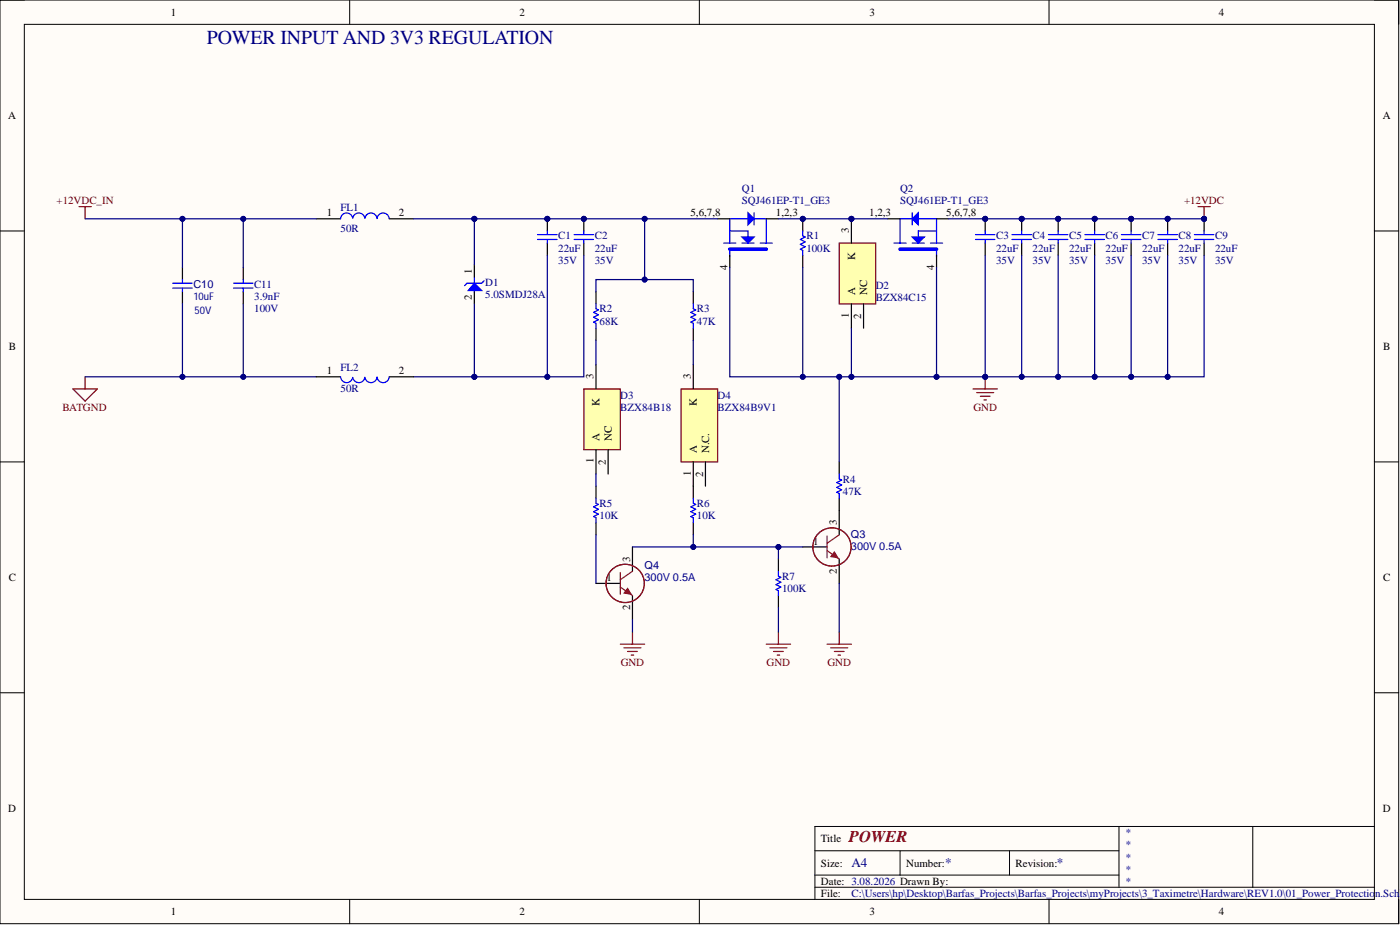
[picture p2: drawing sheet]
<svg xmlns="http://www.w3.org/2000/svg" width="292mm" height="193mm" viewBox="0 0 292 193" stroke-linecap="round" stroke-linejoin="round" font-family="sans-serif">
<defs><g id="words">
<text font-size="4.1" fill="#000080" x="43.1" y="9.3">POWER INPUT AND 3V3 REGULATION</text>
<text font-size="3.4" fill="#800000" x="177.1" y="175.7">POWER</text>
<g font-size="2.7" fill="#000080">
<text x="177.6" y="181">A4</text>
<text x="197.2" y="181">*</text>
<text x="220.5" y="181">*</text>
</g>
<g font-size="2.3">
<text x="35.6" y="3.3">1</text>
<text x="108.4" y="3.3">2</text>
<text x="181.4" y="3.3">3</text>
<text x="254.3" y="3.3">4</text>
<text x="1.7" y="24.9">A</text>
<text x="288.5" y="24.9">A</text>
<text x="68.2" y="45.1">1</text>
<text x="83.2" y="45.1">2</text>
<text x="144.1" y="45.1">5,6,7,8</text>
<text x="161.9" y="45.1">1,2,3</text>
<text x="181.4" y="45.1">1,2,3</text>
<text x="197.4" y="45.1">5,6,7,8</text>
<text x="177.1" y="48.7" transform="rotate(-90 177.1 48.7)">3</text>
<text x="98.5" y="57.2" transform="rotate(-90 98.5 57.2)">1</text>
<text x="151.8" y="56.3" transform="rotate(-90 151.8 56.3)">4</text>
<text x="178.4" y="54.2" transform="rotate(-90 178.4 54.2)">K</text>
<text x="194.9" y="56.3" transform="rotate(-90 194.9 56.3)">4</text>
<text x="98.5" y="62.5" transform="rotate(-90 98.5 62.5)">2</text>
<text x="178.4" y="61.6" transform="rotate(-90 178.4 61.6)">A</text>
<text x="180.9" y="61.6" transform="rotate(-90 180.9 61.6)">NC</text>
<text x="177.1" y="66.3" transform="rotate(-90 177.1 66.3)">1</text>
<text x="179.7" y="66.5" transform="rotate(-90 179.7 66.5)">2</text>
<text x="1.8" y="73">B</text>
<text x="288.6" y="73">B</text>
<text x="68.2" y="78.1">1</text>
<text x="83.2" y="78.1">2</text>
<text x="123.8" y="79.1" transform="rotate(-90 123.8 79.1)">3</text>
<text x="144.1" y="79.1" transform="rotate(-90 144.1 79.1)">3</text>
<text x="125.1" y="84.6" transform="rotate(-90 125.1 84.6)">K</text>
<text x="145.4" y="84.6" transform="rotate(-90 145.4 84.6)">K</text>
<text x="125.1" y="92" transform="rotate(-90 125.1 92)">A</text>
<text x="127.6" y="92" transform="rotate(-90 127.6 92)">NC</text>
<text x="145.4" y="94.6" transform="rotate(-90 145.4 94.6)">A</text>
<text x="147.9" y="94.6" transform="rotate(-90 147.9 94.6)">N.C.</text>
<text x="123.8" y="96.7" transform="rotate(-90 123.8 96.7)">1</text>
<text x="126.4" y="96.9" transform="rotate(-90 126.4 96.9)">2</text>
<text x="144.1" y="99.2" transform="rotate(-90 144.1 99.2)">1</text>
<text x="146.7" y="99.4" transform="rotate(-90 146.7 99.4)">2</text>
<text x="169.7" y="113.6">1</text>
<text x="174.6" y="109.5" transform="rotate(-90 174.6 109.5)">3</text>
<text x="131.5" y="117.1" transform="rotate(-90 131.5 117.1)">3</text>
<text x="174.6" y="119.7" transform="rotate(-90 174.6 119.7)">2</text>
<text x="1.8" y="121.2">C</text>
<text x="126.5" y="121.2">1</text>
<text x="288.6" y="121.2">C</text>
<text x="131.5" y="127.3" transform="rotate(-90 131.5 127.3)">2</text>
<text x="1.7" y="169.4">D</text>
<text x="288.5" y="169.4">D</text>
<text x="171.3" y="175.7">Title</text>
<text x="171.3" y="180.8">Size:</text>
<text x="171.3" y="184.6">Date: 3.08.2026 Drawn By:</text>
<text x="189.1" y="180.8">Number:</text>
<text x="211.9" y="180.8">Revision:</text>
<text x="35.6" y="190.9">1</text>
<text x="108.4" y="190.9">2</text>
<text x="171.3" y="187.1">File:</text>
<text x="181.4" y="190.9">3</text>
<text x="254.3" y="190.9">4</text>
</g>
<g font-size="2.3" fill="#000080">
<text x="154.8" y="40.1">Q1</text>
<text x="187.8" y="40.1">Q2</text>
<text x="71.1" y="43.9">FL1</text>
<text x="154.8" y="42.6">SQJ461EP-T1_GE3</text>
<text x="187.8" y="42.6">SQJ461EP-T1_GE3</text>
<text x="71.1" y="48.4">50R</text>
<text x="116.5" y="52.5">22uF</text>
<text x="116.5" y="50">C1</text>
<text x="124.1" y="52.5">22uF</text>
<text x="124.1" y="50">C2</text>
<text x="168.2" y="52.5">100K</text>
<text x="168.2" y="50">R1</text>
<text x="207.8" y="52.5">22uF</text>
<text x="207.8" y="50">C3</text>
<text x="215.4" y="52.5">22uF</text>
<text x="215.4" y="50">C4</text>
<text x="223.1" y="52.5">22uF</text>
<text x="223.1" y="50">C5</text>
<text x="230.7" y="52.5">22uF</text>
<text x="230.7" y="50">C6</text>
<text x="238.3" y="52.5">22uF</text>
<text x="238.3" y="50">C7</text>
<text x="245.9" y="52.5">22uF</text>
<text x="245.9" y="50">C8</text>
<text x="253.5" y="52.5">22uF</text>
<text x="253.5" y="50">C9</text>
<text x="101.3" y="59.6">D1</text>
<text x="116.5" y="55">35V</text>
<text x="124.1" y="55">35V</text>
<text x="207.8" y="55">35V</text>
<text x="215.4" y="55">35V</text>
<text x="223.1" y="55">35V</text>
<text x="230.7" y="55">35V</text>
<text x="238.3" y="55">35V</text>
<text x="245.9" y="55">35V</text>
<text x="253.5" y="55">35V</text>
<text x="40.3" y="60.1">C10</text>
<text x="53" y="62.6">3.9nF</text>
<text x="53" y="65.2">100V</text>
<text x="53" y="60.1">C11</text>
<text x="101.3" y="62.1">5.0SMDJ28A</text>
<text x="125.1" y="65.2">R2</text>
<text x="145.4" y="65.2">R3</text>
<text x="182.7" y="60.4">D2</text>
<text x="182.7" y="62.9">BZX84C15</text>
<text x="125.1" y="67.7">68K</text>
<text x="145.4" y="67.7">47K</text>
<text x="71.1" y="77.3">FL2</text>
<text x="71.1" y="81.9">50R</text>
<text x="129.4" y="83.2">D3</text>
<text x="149.7" y="83.2">D4</text>
<text x="129.4" y="85.7">BZX84B18</text>
<text x="149.7" y="85.7">BZX84B9V1</text>
<text x="175.9" y="100.7">R4</text>
<text x="125.1" y="105.7">R5</text>
<text x="145.4" y="105.7">R6</text>
<text x="175.9" y="103.2">47K</text>
<text x="125.1" y="108.3">10K</text>
<text x="145.4" y="108.3">10K</text>
<text x="177.6" y="112.2">Q3</text>
<text x="134.5" y="118.7">Q4</text>
<text x="177.6" y="114.7">300V 0.5A</text>
<text x="134.5" y="121.2">300V 0.5A</text>
<text x="163.2" y="123.5">100K</text>
<text x="163.2" y="120.9">R7</text>
<text x="234.7" y="174.4">*</text>
<text x="234.7" y="177">*</text>
<text x="234.7" y="179.5">*</text>
<text x="234.7" y="182.1">*</text>
<text x="234.7" y="184.6">*</text>
<text x="177.6" y="187.1">C:\Users\hp\Desktop\Barfas_Projects\Barfas_Projects\myProjects\3_Taximetre\Hardware\REV1.0\01_Power_Protection.SchD</text>
</g>
<g font-size="2.3" fill="#800000">
<text x="11.8" y="42.6">+12VDC_IN</text>
<text x="247" y="42.6">+12VDC</text>
<text x="13" y="85.7">BATGND</text>
<text x="203.1" y="85.7">GND</text>
<text x="129.5" y="138.9">GND</text>
<text x="160" y="138.9">GND</text>
<text x="172.6" y="138.9">GND</text>
</g>
<g font-size="2.2" fill="#000080">
<text x="40.3" y="62.6">10uF</text>
<text x="40.6" y="65.4">50V</text>
</g>
</g></defs>
<path d="M0 0h291.8v192.7h-291.8z" fill-rule="evenodd" fill="#fffcf8"/>
<path d="M0 0h291.8v192.7h-291.8z" fill="none" stroke="#000" stroke-width=".21"/>
<path d="M5.1 5.1h281.7v182.5h-281.7z" fill-rule="evenodd" fill="#fffcf8"/>
<g fill="none" stroke="#000" stroke-width=".21">
<path d="M0 0h5.1M5.1 5.1h281.7v182.5h-281.7zM73 0v5.1M145.9 0v5.1M218.9 0v5.1M286.8 0h5v5.1M0 48.2h5.1M286.8 48.2h5M0 96.4h5.1M286.8 96.4h5M0 144.5h5.1M286.8 144.5h5"/>
<path d="M170 177.5h63.5M187.8 177.5v5.1M210.6 177.5v5.1M233.5 172.4v12.7M261.4 172.4v12.7M286.8 172.4h-116.8v15.2M73 187.6v5.1M145.9 187.6v5.1M170 185.1h116.8M170 182.6h63.5M218.9 187.6v5.1M291.8 187.6v5.1"/>
</g>
<g fill="none" stroke="#800000" stroke-width=".25">
<path d="M16.5 43.1h2.5M17.8 43.1v2.5M17.8 78.6v2.5M205.6 78.6v2.5M15.2 81.1h5.1l-2.5 2.6zM203 81.1h5.1M203.8 81.9h3.5M204.5 82.7h2.1M205.3 83.4h.5M129.4 134.4h5.1M130.2 135.1h3.5M130.9 135.9h2.1"/>
<path d="M131.7 136.7h.5M132 131.8v2.6M159.9 134.4h5M160.6 135.1h3.6M161.4 135.9h2M162.2 136.7h.5M162.4 131.8v2.6M172.6 134.4h5M173.3 135.1h3.6M174.1 135.9h2M174.8 136.7h.6M175.1 131.8v2.6"/>
</g>
<circle cx="205.6" cy="78.6" r=".51" fill="#000080"/>
<circle cx="205.6" cy="78.6" r=".51" fill="none" stroke="#000080" stroke-width=".21"/>
<path d="M250 43.1h2.5M251.2 43.1v2.5" fill="none" stroke="#800000" stroke-width=".25"/>
<circle cx="251.2" cy="45.6" r=".51" fill="#000080"/>
<circle cx="251.2" cy="45.6" r=".51" fill="none" stroke="#000080" stroke-width=".21"/>
<path d="M132 114.1v5.1M124.3 121.7h5.1M132 124.2v5.1" fill="none" stroke="#000" stroke-width=".25"/>
<path d="M129.4 119.4v4.6M132 119.2l-2.6 1.7M129.4 122.5l2.6 1.7" fill="none" stroke="#880444" stroke-width=".25"/>
<path d="M130.9 122.7l.8 1.3-1.5-.3z" fill="#880444"/>
<path d="M130.9 122.7l.8 1.3-1.5-.3z" fill="none" stroke="#880444" stroke-width=".21"/>
<g fill="none" stroke="#880444" stroke-width=".25">
<path d="M172.6 114.9l2.5 1.7M172.6 111.8v4.6M175.1 111.6l-2.5 1.7"/>
<circle cx="130.4" cy="121.7" r="4"/>
</g>
<path d="M167.5 114.1h5.1M175.1 106.5v5.1M175.1 116.6v5.1" fill="none" stroke="#000" stroke-width=".25"/>
<path d="M174.1 115.1l.7 1.3-1.5-.3z" fill="#880444"/>
<path d="M174.1 115.1l.7 1.3-1.5-.3z" fill="none" stroke="#880444" stroke-width=".21"/>
<circle cx="173.6" cy="114.1" r="4" fill="none" stroke="#880444" stroke-width=".25"/>
<path d="M152.3 52h7.6" fill="none" stroke="#00f" stroke-width=".76"/>
<path d="M151 50.7h2.5M152.3 52v1.5M152.3 48.2h3.8v1.2M154.8 50.7h2.5M156.1 45.6h-3.8v5.1M157.3 44.4v2.5M157.3 45.6h2.6v5.1M158.6 50.7h2.5" fill="none" stroke="#00f" stroke-width=".25"/>
<path d="M154.8 49.4h2.5l-1.2 1.3z" fill="#00f"/>
<path d="M154.8 49.4h2.5l-1.2 1.3z" fill="none" stroke="#00f" stroke-width=".25"/>
<path d="M156.1 44.4l1.2 1.2-1.2 1.3z" fill="#00f"/>
<path d="M156.1 44.4l1.2 1.2-1.2 1.3zM186.5 50.7h2.6M190.3 44.4v2.5M190.3 50.7h2.6M190.3 45.6h-2.5v5.1M191.6 45.6h3.8v5.1M194.1 50.7h2.6M195.4 52v1.5M195.4 48.2h-3.8v1.2" fill="none" stroke="#00f" stroke-width=".25"/>
<path d="M149.7 45.6h2.6M152.3 53.3v2.5M159.9 45.6h2.5" fill="none" stroke="#000" stroke-width=".25"/>
<path d="M187.8 52h7.6" fill="none" stroke="#00f" stroke-width=".76"/>
<path d="M190.3 49.4h2.6l-1.3 1.3z" fill="#00f"/>
<path d="M190.3 49.4h2.6l-1.3 1.3z" fill="none" stroke="#00f" stroke-width=".25"/>
<path d="M190.3 45.6l1.3-1.2v2.5z" fill="#00f"/>
<path d="M99 57.8v3.2M190.3 45.6l1.3-1.2v2.5z" fill="none" stroke="#00f" stroke-width=".25"/>
<path d="M185.3 45.6h2.5M195.4 53.3v2.5M195.4 45.6h2.5" fill="none" stroke="#000" stroke-width=".25"/>
<path d="M99 59.1l1.5 1.5h-2.8z" fill="#00f"/>
<path d="M99 59.1l1.5 1.5h-2.8zM101 58.6l-.5 .5h-3.1l-.5 .5M124.3 63.4v1l.6 .3-1.1 .5 1.1 .5-1.1 .5 1.1 .5-1.1 .5 .5 .3v1M144.6 63.4v1l.6 .3-1.1 .5 1.1 .5-1.1 .5 1.1 .5-1.1 .5 .5 .3v1M175.1 98.9v1l.5 .3-1 .5 1 .5-1 .5 1 .5-1 .5 .5 .2v1.1M124.3 104v1l.6 .2-1.1 .5 1.1 .5-1.1 .5 1.1 .6-1.1 .5 .5 .2v1M144.6 104v1l.6 .2-1.1 .5 1.1 .5-1.1 .5 1.1 .6-1.1 .5 .5 .2v1M162.4 119.2v1l.5 .2-1 .5 1 .6-1 .5 1 .5-1 .5 .5 .2v1" fill="none" stroke="#00f" stroke-width=".25"/>
<g fill="none" stroke="#000" stroke-width=".25">
<path d="M99 55.3v2.5M99 60.9v2.5M124.3 60.9v2.5M124.3 68.5v2.5M144.6 60.9v2.5M144.6 68.5v2.5M175.1 96.4v2.5M124.3 101.4v2.6M124.3 109v2.6M144.6 101.4v2.6M144.6 109v2.6M162.4 116.6v2.6"/>
<path d="M175.1 104v2.5M162.4 124.2v2.6"/>
</g>
<circle cx="167.5" cy="45.6" r=".51" fill="#000080"/>
<circle cx="167.5" cy="45.6" r=".51" fill="none" stroke="#000080" stroke-width=".21"/>
<path d="M167.5 45.6v2.6" fill="none" stroke="#000" stroke-width=".25"/>
<circle cx="167.5" cy="45.6" r=".51" fill="#000080"/>
<circle cx="167.5" cy="45.6" r=".51" fill="none" stroke="#000080" stroke-width=".21"/>
<path d="M167.5 53.3v2.5" fill="none" stroke="#000" stroke-width=".25"/>
<path d="M167.5 48.2v1l.5 .2-1 .6 1 .5-1 .5 1 .5-1 .5 .5 .2v1.1" fill="none" stroke="#00f" stroke-width=".25"/>
<circle cx="205.6" cy="45.6" r=".51" fill="#000080"/>
<circle cx="205.6" cy="45.6" r=".51" fill="none" stroke="#000080" stroke-width=".21"/>
<path d="M205.6 45.6v2.6" fill="none" stroke="#000" stroke-width=".25"/>
<circle cx="205.6" cy="45.6" r=".51" fill="#000080"/>
<circle cx="205.6" cy="45.6" r=".51" fill="none" stroke="#000080" stroke-width=".21"/>
<path d="M205.6 50.7v2.6" fill="none" stroke="#000" stroke-width=".25"/>
<path d="M203.5 50h4.1M203.5 48.9h4.1M205.6 48.2v.7M205.6 50v.7" fill="none" stroke="#00f" stroke-width=".25"/>
<circle cx="213.2" cy="45.6" r=".51" fill="#000080"/>
<circle cx="213.2" cy="45.6" r=".51" fill="none" stroke="#000080" stroke-width=".21"/>
<path d="M213.2 45.6v2.6" fill="none" stroke="#000" stroke-width=".25"/>
<circle cx="213.2" cy="45.6" r=".51" fill="#000080"/>
<circle cx="213.2" cy="45.6" r=".51" fill="none" stroke="#000080" stroke-width=".21"/>
<path d="M213.2 50.7v2.6" fill="none" stroke="#000" stroke-width=".25"/>
<path d="M211.1 50h4.1M211.1 48.9h4.1M213.2 48.2v.7M213.2 50v.7" fill="none" stroke="#00f" stroke-width=".25"/>
<circle cx="220.8" cy="45.6" r=".51" fill="#000080"/>
<circle cx="220.8" cy="45.6" r=".51" fill="none" stroke="#000080" stroke-width=".21"/>
<path d="M220.8 45.6v2.6" fill="none" stroke="#000" stroke-width=".25"/>
<circle cx="220.8" cy="45.6" r=".51" fill="#000080"/>
<circle cx="220.8" cy="45.6" r=".51" fill="none" stroke="#000080" stroke-width=".21"/>
<path d="M220.8 50.7v2.6" fill="none" stroke="#000" stroke-width=".25"/>
<path d="M218.7 50h4.1M218.7 48.9h4.1M220.8 48.2v.7M220.8 50v.7" fill="none" stroke="#00f" stroke-width=".25"/>
<circle cx="228.4" cy="45.6" r=".51" fill="#000080"/>
<circle cx="228.4" cy="45.6" r=".51" fill="none" stroke="#000080" stroke-width=".21"/>
<path d="M228.4 45.6v2.6" fill="none" stroke="#000" stroke-width=".25"/>
<circle cx="228.4" cy="45.6" r=".51" fill="#000080"/>
<circle cx="228.4" cy="45.6" r=".51" fill="none" stroke="#000080" stroke-width=".21"/>
<path d="M228.4 50.7v2.6" fill="none" stroke="#000" stroke-width=".25"/>
<path d="M226.4 50h4M226.4 48.9h4M228.4 48.2v.7M228.4 50v.7" fill="none" stroke="#00f" stroke-width=".25"/>
<circle cx="236" cy="45.6" r=".51" fill="#000080"/>
<circle cx="236" cy="45.6" r=".51" fill="none" stroke="#000080" stroke-width=".21"/>
<path d="M236 45.6v2.6" fill="none" stroke="#000" stroke-width=".25"/>
<circle cx="236" cy="45.6" r=".51" fill="#000080"/>
<circle cx="236" cy="45.6" r=".51" fill="none" stroke="#000080" stroke-width=".21"/>
<path d="M236 50.7v2.6" fill="none" stroke="#000" stroke-width=".25"/>
<path d="M234 50h4M234 48.9h4M236 48.2v.7M236 50v.7" fill="none" stroke="#00f" stroke-width=".25"/>
<circle cx="243.6" cy="45.6" r=".51" fill="#000080"/>
<circle cx="243.6" cy="45.6" r=".51" fill="none" stroke="#000080" stroke-width=".21"/>
<path d="M243.6 45.6v2.6" fill="none" stroke="#000" stroke-width=".25"/>
<circle cx="243.6" cy="45.6" r=".51" fill="#000080"/>
<circle cx="243.6" cy="45.6" r=".51" fill="none" stroke="#000080" stroke-width=".21"/>
<path d="M243.6 50.7v2.6" fill="none" stroke="#000" stroke-width=".25"/>
<path d="M241.6 50h4M241.6 48.9h4M243.6 48.2v.7M243.6 50v.7" fill="none" stroke="#00f" stroke-width=".25"/>
<circle cx="251.2" cy="45.6" r=".51" fill="#000080"/>
<circle cx="251.2" cy="45.6" r=".51" fill="none" stroke="#000080" stroke-width=".21"/>
<path d="M251.2 45.6v2.6" fill="none" stroke="#000" stroke-width=".25"/>
<circle cx="251.2" cy="45.6" r=".51" fill="#000080"/>
<circle cx="251.2" cy="45.6" r=".51" fill="none" stroke="#000080" stroke-width=".21"/>
<path d="M251.2 50.7v2.6" fill="none" stroke="#000" stroke-width=".25"/>
<path d="M249.2 50h4.1M249.2 48.9h4.1M251.2 48.2v.7M251.2 50v.7" fill="none" stroke="#00f" stroke-width=".25"/>
<circle cx="114.2" cy="45.6" r=".51" fill="#000080"/>
<circle cx="114.2" cy="45.6" r=".51" fill="none" stroke="#000080" stroke-width=".21"/>
<path d="M114.2 45.6v2.6" fill="none" stroke="#000" stroke-width=".25"/>
<circle cx="114.2" cy="45.6" r=".51" fill="#000080"/>
<circle cx="114.2" cy="45.6" r=".51" fill="none" stroke="#000080" stroke-width=".21"/>
<path d="M114.2 50.7v2.6" fill="none" stroke="#000" stroke-width=".25"/>
<path d="M112.2 50h4M112.2 48.9h4M114.2 48.2v.7M114.2 50v.7" fill="none" stroke="#00f" stroke-width=".25"/>
<circle cx="121.8" cy="45.6" r=".51" fill="#000080"/>
<circle cx="121.8" cy="45.6" r=".51" fill="none" stroke="#000080" stroke-width=".21"/>
<path d="M121.8 45.6v2.6" fill="none" stroke="#000" stroke-width=".25"/>
<circle cx="121.8" cy="45.6" r=".51" fill="#000080"/>
<circle cx="121.8" cy="45.6" r=".51" fill="none" stroke="#000080" stroke-width=".21"/>
<path d="M121.8 50.7v2.6" fill="none" stroke="#000" stroke-width=".25"/>
<path d="M119.8 50h4M119.8 48.9h4M121.8 48.2v.7M121.8 50v.7" fill="none" stroke="#00f" stroke-width=".25"/>
<circle cx="177.6" cy="45.6" r=".51" fill="#000080"/>
<circle cx="177.6" cy="45.6" r=".51" fill="none" stroke="#000080" stroke-width=".21"/>
<path d="M175.1 50.7h7.6v12.7h-7.6z" fill-rule="evenodd" fill="#ffffb0"/>
<path d="M175.1 50.7h7.6v12.7h-7.6z" fill="none" stroke="#800000" stroke-width=".25"/>
<path d="M177.6 45.6v5.1M177.6 63.4v5.1M180.2 63.4v5.1" fill="none" stroke="#000" stroke-width=".25"/>
<circle cx="177.6" cy="45.6" r=".51" fill="#000080"/>
<circle cx="177.6" cy="45.6" r=".51" fill="none" stroke="#000080" stroke-width=".21"/>
<path d="M121.8 81.1h7.6v12.7h-7.6z" fill-rule="evenodd" fill="#ffffb0"/>
<path d="M121.8 81.1h7.6v12.7h-7.6z" fill="none" stroke="#800000" stroke-width=".25"/>
<path d="M124.3 76.1v5M124.3 93.8v5.1M126.9 93.8v5.1" fill="none" stroke="#000" stroke-width=".25"/>
<path d="M142.1 81.1h7.6v15.3h-7.6z" fill-rule="evenodd" fill="#ffffb0"/>
<path d="M142.1 81.1h7.6v15.3h-7.6z" fill="none" stroke="#800000" stroke-width=".25"/>
<path d="M38.1 55.8v2.5M50.8 55.8v2.5M66 45.6h5.1M81.2 45.6h5.1M38.1 60.9v2.5M50.8 60.9v2.5M144.6 76.1v5M144.6 96.4v5M147.2 96.4v5" fill="none" stroke="#000" stroke-width=".25"/>
<path d="M36 59.1h4.1M38.1 58.3v.8M48.7 59.1h4.1M50.8 58.3v.8M73.6 45.5a1.27 1.27 0 0 0-1.3-1.1 1.27 1.27 0 0 0-1.2 1.2M73.6 45.5a1.27 1.27 0 0 1 1.3-1.1 1.27 1.27 0 0 1 1.2 1.2M76.2 45.5a1.27 1.27 0 0 1 1.3-1.1 1.27 1.27 0 0 1 1.2 1.2M78.7 45.5a1.27 1.27 0 0 1 1.3-1.1 1.27 1.27 0 0 1 1.2 1.2M36 60.1h4.1M38.1 60.1v.8M48.7 60.1h4.1M50.8 60.1v.8" fill="none" stroke="#00f" stroke-width=".25"/>
<path d="M134.5 45.6v12.7h-10.2v2.6" fill="none" stroke="#000080" stroke-width=".25"/>
<circle cx="134.5" cy="45.6" r=".51" fill="#000080"/>
<circle cx="134.5" cy="45.6" r=".51" fill="none" stroke="#000080" stroke-width=".21"/>
<circle cx="134.5" cy="58.3" r=".51" fill="#000080"/>
<circle cx="134.5" cy="58.3" r=".51" fill="none" stroke="#000080" stroke-width=".21"/>
<path d="M124.3 111.6v10.1M144.6 111.6v2.5h-12.6" fill="none" stroke="#000080" stroke-width=".25"/>
<circle cx="144.6" cy="114.1" r=".51" fill="#000080"/>
<circle cx="144.6" cy="114.1" r=".51" fill="none" stroke="#000080" stroke-width=".21"/>
<path d="M167.5 55.8v22.8" fill="none" stroke="#000080" stroke-width=".25"/>
<circle cx="167.5" cy="78.6" r=".51" fill="#000080"/>
<circle cx="167.5" cy="78.6" r=".51" fill="none" stroke="#000080" stroke-width=".21"/>
<path d="M175.1 78.6v17.8" fill="none" stroke="#000080" stroke-width=".25"/>
<circle cx="175.1" cy="78.6" r=".51" fill="#000080"/>
<circle cx="175.1" cy="78.6" r=".51" fill="none" stroke="#000080" stroke-width=".21"/>
<path d="M205.6 53.3v25.3" fill="none" stroke="#000080" stroke-width=".25"/>
<circle cx="205.6" cy="78.6" r=".51" fill="#000080"/>
<circle cx="205.6" cy="78.6" r=".51" fill="none" stroke="#000080" stroke-width=".21"/>
<path d="M213.2 53.3v25.3" fill="none" stroke="#000080" stroke-width=".25"/>
<circle cx="213.2" cy="78.6" r=".51" fill="#000080"/>
<circle cx="213.2" cy="78.6" r=".51" fill="none" stroke="#000080" stroke-width=".21"/>
<path d="M162.4 45.6h22.9" fill="none" stroke="#000080" stroke-width=".25"/>
<circle cx="177.6" cy="45.6" r=".51" fill="#000080"/>
<circle cx="177.6" cy="45.6" r=".51" fill="none" stroke="#000080" stroke-width=".21"/>
<circle cx="167.5" cy="45.6" r=".51" fill="#000080"/>
<circle cx="167.5" cy="45.6" r=".51" fill="none" stroke="#000080" stroke-width=".21"/>
<path d="M99 45.6v9.7" fill="none" stroke="#000080" stroke-width=".25"/>
<circle cx="99" cy="45.6" r=".51" fill="#000080"/>
<circle cx="99" cy="45.6" r=".51" fill="none" stroke="#000080" stroke-width=".21"/>
<path d="M197.9 45.6h53.3" fill="none" stroke="#000080" stroke-width=".25"/>
<circle cx="205.6" cy="45.6" r=".51" fill="#000080"/>
<circle cx="205.6" cy="45.6" r=".51" fill="none" stroke="#000080" stroke-width=".21"/>
<circle cx="213.2" cy="45.6" r=".51" fill="#000080"/>
<circle cx="213.2" cy="45.6" r=".51" fill="none" stroke="#000080" stroke-width=".21"/>
<circle cx="220.8" cy="45.6" r=".51" fill="#000080"/>
<circle cx="220.8" cy="45.6" r=".51" fill="none" stroke="#000080" stroke-width=".21"/>
<circle cx="228.4" cy="45.6" r=".51" fill="#000080"/>
<circle cx="228.4" cy="45.6" r=".51" fill="none" stroke="#000080" stroke-width=".21"/>
<circle cx="236" cy="45.6" r=".51" fill="#000080"/>
<circle cx="236" cy="45.6" r=".51" fill="none" stroke="#000080" stroke-width=".21"/>
<circle cx="243.6" cy="45.6" r=".51" fill="#000080"/>
<circle cx="243.6" cy="45.6" r=".51" fill="none" stroke="#000080" stroke-width=".21"/>
<circle cx="251.2" cy="45.6" r=".51" fill="#000080"/>
<circle cx="251.2" cy="45.6" r=".51" fill="none" stroke="#000080" stroke-width=".21"/>
<path d="M195.4 55.8v22.8" fill="none" stroke="#000080" stroke-width=".25"/>
<circle cx="195.4" cy="78.6" r=".51" fill="#000080"/>
<circle cx="195.4" cy="78.6" r=".51" fill="none" stroke="#000080" stroke-width=".21"/>
<path d="M228.4 53.3v25.3h-7.6" fill="none" stroke="#000080" stroke-width=".25"/>
<circle cx="220.8" cy="78.6" r=".51" fill="#000080"/>
<circle cx="220.8" cy="78.6" r=".51" fill="none" stroke="#000080" stroke-width=".21"/>
<circle cx="228.4" cy="78.6" r=".51" fill="#000080"/>
<circle cx="228.4" cy="78.6" r=".51" fill="none" stroke="#000080" stroke-width=".21"/>
<path d="M236 53.3v25.3h-7.6" fill="none" stroke="#000080" stroke-width=".25"/>
<circle cx="236" cy="78.6" r=".51" fill="#000080"/>
<circle cx="236" cy="78.6" r=".51" fill="none" stroke="#000080" stroke-width=".21"/>
<circle cx="228.4" cy="78.6" r=".51" fill="#000080"/>
<circle cx="228.4" cy="78.6" r=".51" fill="none" stroke="#000080" stroke-width=".21"/>
<path d="M243.6 53.3v25.3h-7.6" fill="none" stroke="#000080" stroke-width=".25"/>
<circle cx="243.6" cy="78.6" r=".51" fill="#000080"/>
<circle cx="243.6" cy="78.6" r=".51" fill="none" stroke="#000080" stroke-width=".21"/>
<circle cx="236" cy="78.6" r=".51" fill="#000080"/>
<circle cx="236" cy="78.6" r=".51" fill="none" stroke="#000080" stroke-width=".21"/>
<path d="M251.2 53.3v25.3h-7.6" fill="none" stroke="#000080" stroke-width=".25"/>
<circle cx="243.6" cy="78.6" r=".51" fill="#000080"/>
<circle cx="243.6" cy="78.6" r=".51" fill="none" stroke="#000080" stroke-width=".21"/>
<path d="M114.2 53.3v25.3" fill="none" stroke="#000080" stroke-width=".25"/>
<circle cx="114.2" cy="78.6" r=".51" fill="#000080"/>
<circle cx="114.2" cy="78.6" r=".51" fill="none" stroke="#000080" stroke-width=".21"/>
<path d="M177.6 68.5v10.1" fill="none" stroke="#000080" stroke-width=".25"/>
<circle cx="177.6" cy="78.6" r=".51" fill="#000080"/>
<circle cx="177.6" cy="78.6" r=".51" fill="none" stroke="#000080" stroke-width=".21"/>
<path d="M134.5 58.3h10.1v2.6" fill="none" stroke="#000080" stroke-width=".25"/>
<circle cx="134.5" cy="58.3" r=".51" fill="#000080"/>
<circle cx="134.5" cy="58.3" r=".51" fill="none" stroke="#000080" stroke-width=".21"/>
<path d="M124.3 71v5.1M144.6 71v5.1M124.3 98.9v2.5M162.4 114.1v2.5" fill="none" stroke="#000080" stroke-width=".25"/>
<circle cx="162.4" cy="114.1" r=".51" fill="#000080"/>
<circle cx="162.4" cy="114.1" r=".51" fill="none" stroke="#000080" stroke-width=".21"/>
<path d="M121.8 53.3v25.3h-22.8M132 129.3v2.5M162.4 126.8v5M175.1 121.7v10.1" fill="none" stroke="#000080" stroke-width=".25"/>
<circle cx="114.2" cy="78.6" r=".51" fill="#000080"/>
<circle cx="114.2" cy="78.6" r=".51" fill="none" stroke="#000080" stroke-width=".21"/>
<circle cx="99" cy="78.6" r=".51" fill="#000080"/>
<circle cx="99" cy="78.6" r=".51" fill="none" stroke="#000080" stroke-width=".21"/>
<path d="M144.6 114.1h22.9" fill="none" stroke="#000080" stroke-width=".25"/>
<circle cx="144.6" cy="114.1" r=".51" fill="#000080"/>
<circle cx="144.6" cy="114.1" r=".51" fill="none" stroke="#000080" stroke-width=".21"/>
<circle cx="162.4" cy="114.1" r=".51" fill="#000080"/>
<circle cx="162.4" cy="114.1" r=".51" fill="none" stroke="#000080" stroke-width=".21"/>
<path d="M220.8 53.3v25.3h-68.5v-22.8" fill="none" stroke="#000080" stroke-width=".25"/>
<circle cx="167.5" cy="78.6" r=".51" fill="#000080"/>
<circle cx="167.5" cy="78.6" r=".51" fill="none" stroke="#000080" stroke-width=".21"/>
<circle cx="175.1" cy="78.6" r=".51" fill="#000080"/>
<circle cx="175.1" cy="78.6" r=".51" fill="none" stroke="#000080" stroke-width=".21"/>
<circle cx="177.6" cy="78.6" r=".51" fill="#000080"/>
<circle cx="177.6" cy="78.6" r=".51" fill="none" stroke="#000080" stroke-width=".21"/>
<circle cx="195.4" cy="78.6" r=".51" fill="#000080"/>
<circle cx="195.4" cy="78.6" r=".51" fill="none" stroke="#000080" stroke-width=".21"/>
<circle cx="205.6" cy="78.6" r=".51" fill="#000080"/>
<circle cx="205.6" cy="78.6" r=".51" fill="none" stroke="#000080" stroke-width=".21"/>
<circle cx="213.2" cy="78.6" r=".51" fill="#000080"/>
<circle cx="213.2" cy="78.6" r=".51" fill="none" stroke="#000080" stroke-width=".21"/>
<circle cx="220.8" cy="78.6" r=".51" fill="#000080"/>
<circle cx="220.8" cy="78.6" r=".51" fill="none" stroke="#000080" stroke-width=".21"/>
<path d="M17.8 45.6h48.2" fill="none" stroke="#000080" stroke-width=".25"/>
<circle cx="38.1" cy="45.6" r=".51" fill="#000080"/>
<circle cx="38.1" cy="45.6" r=".51" fill="none" stroke="#000080" stroke-width=".21"/>
<circle cx="50.8" cy="45.6" r=".51" fill="#000080"/>
<circle cx="50.8" cy="45.6" r=".51" fill="none" stroke="#000080" stroke-width=".21"/>
<path d="M86.3 45.6h12.7" fill="none" stroke="#000080" stroke-width=".25"/>
<circle cx="99" cy="45.6" r=".51" fill="#000080"/>
<circle cx="99" cy="45.6" r=".51" fill="none" stroke="#000080" stroke-width=".21"/>
<path d="M99 45.6h50.7" fill="none" stroke="#000080" stroke-width=".25"/>
<circle cx="99" cy="45.6" r=".51" fill="#000080"/>
<circle cx="99" cy="45.6" r=".51" fill="none" stroke="#000080" stroke-width=".21"/>
<circle cx="114.2" cy="45.6" r=".51" fill="#000080"/>
<circle cx="114.2" cy="45.6" r=".51" fill="none" stroke="#000080" stroke-width=".21"/>
<circle cx="121.8" cy="45.6" r=".51" fill="#000080"/>
<circle cx="121.8" cy="45.6" r=".51" fill="none" stroke="#000080" stroke-width=".21"/>
<circle cx="134.5" cy="45.6" r=".51" fill="#000080"/>
<circle cx="134.5" cy="45.6" r=".51" fill="none" stroke="#000080" stroke-width=".21"/>
<path d="M17.8 78.6h48.2" fill="none" stroke="#000080" stroke-width=".25"/>
<circle cx="38.1" cy="78.6" r=".51" fill="#000080"/>
<circle cx="38.1" cy="78.6" r=".51" fill="none" stroke="#000080" stroke-width=".21"/>
<circle cx="50.8" cy="78.6" r=".51" fill="#000080"/>
<circle cx="50.8" cy="78.6" r=".51" fill="none" stroke="#000080" stroke-width=".21"/>
<path d="M86.3 78.6h12.7" fill="none" stroke="#000080" stroke-width=".25"/>
<circle cx="99" cy="78.6" r=".51" fill="#000080"/>
<circle cx="99" cy="78.6" r=".51" fill="none" stroke="#000080" stroke-width=".21"/>
<path d="M99 63.4v15.2" fill="none" stroke="#000080" stroke-width=".25"/>
<circle cx="99" cy="78.6" r=".51" fill="#000080"/>
<circle cx="99" cy="78.6" r=".51" fill="none" stroke="#000080" stroke-width=".21"/>
<path d="M66 78.6h5.1M81.2 78.6h5.1" fill="none" stroke="#000" stroke-width=".25"/>
<path d="M71.1 78.6a1.27 1.27 0 0 0 1.2 1.2 1.27 1.27 0 0 0 1.3-1.1M76.1 78.7a1.27 1.27 0 0 1-1.2 1.1 1.27 1.27 0 0 1-1.3-1M78.7 78.7a1.27 1.27 0 0 1-1.2 1.1 1.27 1.27 0 0 1-1.3-1M81.2 78.6a1.27 1.27 0 0 1-1.2 1.2 1.27 1.27 0 0 1-1.3-1.1" fill="none" stroke="#00f" stroke-width=".25"/>
<path d="M50.8 45.6v10.2" fill="none" stroke="#000080" stroke-width=".25"/>
<circle cx="50.8" cy="45.6" r=".51" fill="#000080"/>
<circle cx="50.8" cy="45.6" r=".51" fill="none" stroke="#000080" stroke-width=".21"/>
<path d="M38.1 45.6v10.2" fill="none" stroke="#000080" stroke-width=".25"/>
<circle cx="38.1" cy="45.6" r=".51" fill="#000080"/>
<circle cx="38.1" cy="45.6" r=".51" fill="none" stroke="#000080" stroke-width=".21"/>
<path d="M50.8 63.4v15.2" fill="none" stroke="#000080" stroke-width=".25"/>
<circle cx="50.8" cy="78.6" r=".51" fill="#000080"/>
<circle cx="50.8" cy="78.6" r=".51" fill="none" stroke="#000080" stroke-width=".21"/>
<path d="M38.1 63.4v15.2" fill="none" stroke="#000080" stroke-width=".25"/>
<circle cx="38.1" cy="78.6" r=".51" fill="#000080"/>
<circle cx="38.1" cy="78.6" r=".51" fill="none" stroke="#000080" stroke-width=".21"/>
<use href="#words"/>
</svg>
